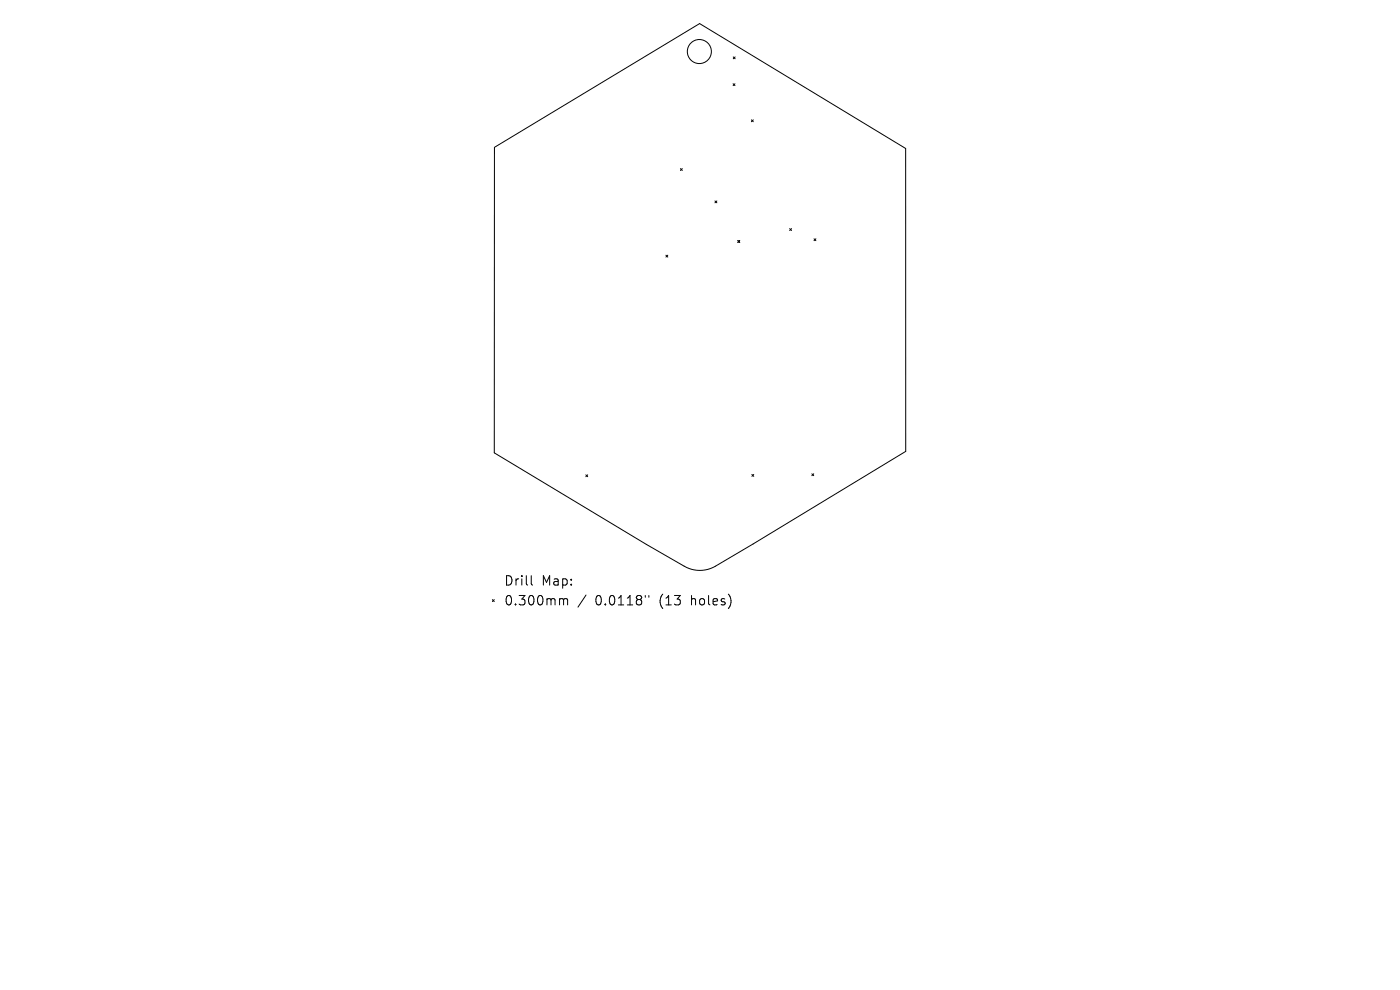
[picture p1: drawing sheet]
<svg xmlns="http://www.w3.org/2000/svg" width="297mm" height="210mm" viewBox="0 0 297 210" stroke-linecap="round" stroke-linejoin="round" font-family="sans-serif">
<defs><g id="words">
<g font-size="2.8">
<text x="106.9" y="124.5">Drill</text>
<text x="114.9" y="124.5">Map:</text>
<text x="106.9" y="128.7">0.300mm</text>
<text x="126.3" y="128.7">0.0118&quot;</text>
<text x="140" y="128.7">(13</text>
<text x="146.9" y="128.7">holes)</text>
</g>
</g></defs>
<g fill="none" stroke="#000" stroke-width=".21">
<path d="M155.5 17.8l.4 .4M155.6 12.1l.4 .4M155.9 17.8l-.4 .4M156 12.1l-.4 .4M104.9 31.3l43.5-26.3 43.7 26.5v64.3l-40.4 24.3a6.6 6.6 0 0 1-6.5 0l-8.1-4.6-32.2-19.4zM144.3 35.8l.4 .4M144.7 35.8l-.4 .4M159.4 25.4l.4 .4M159.8 25.4l-.4 .4M141.3 54.1l.4 .4M141.7 54.1l-.4 .4M151.7 42.6l.4 .4"/>
<path d="M152.1 42.6l-.4 .4M156.5 51l.4 .4M156.9 51l-.4 .4M167.5 48.5l.4 .4M167.9 48.5l-.4 .4M172.7 50.7l.4 .4M173.1 50.7l-.4 .4M124.3 100.7l.4 .4M124.7 100.7l-.4 .4M159.5 100.6l.4 .4M159.9 100.6l-.4 .4M172.2 100.5l.4 .4"/>
<path d="M172.6 100.5l-.4 .4M104.5 127.2l.4 .4M104.9 127.2l-.4 .4M112.7 122.1v1.7l.3 .3M119 127l.5 .1 .1 .2M119.6 127.3l.2-.3 .5 .1 .1 1.2M119.6 127.3v1M124.3 126.2l-1.7 2.6M136.9 126.3v.4M137.7 126.3v.4"/>
<circle cx="148.4" cy="10.9" r="2.55"/>
</g>
<use href="#words"/>
</svg>
